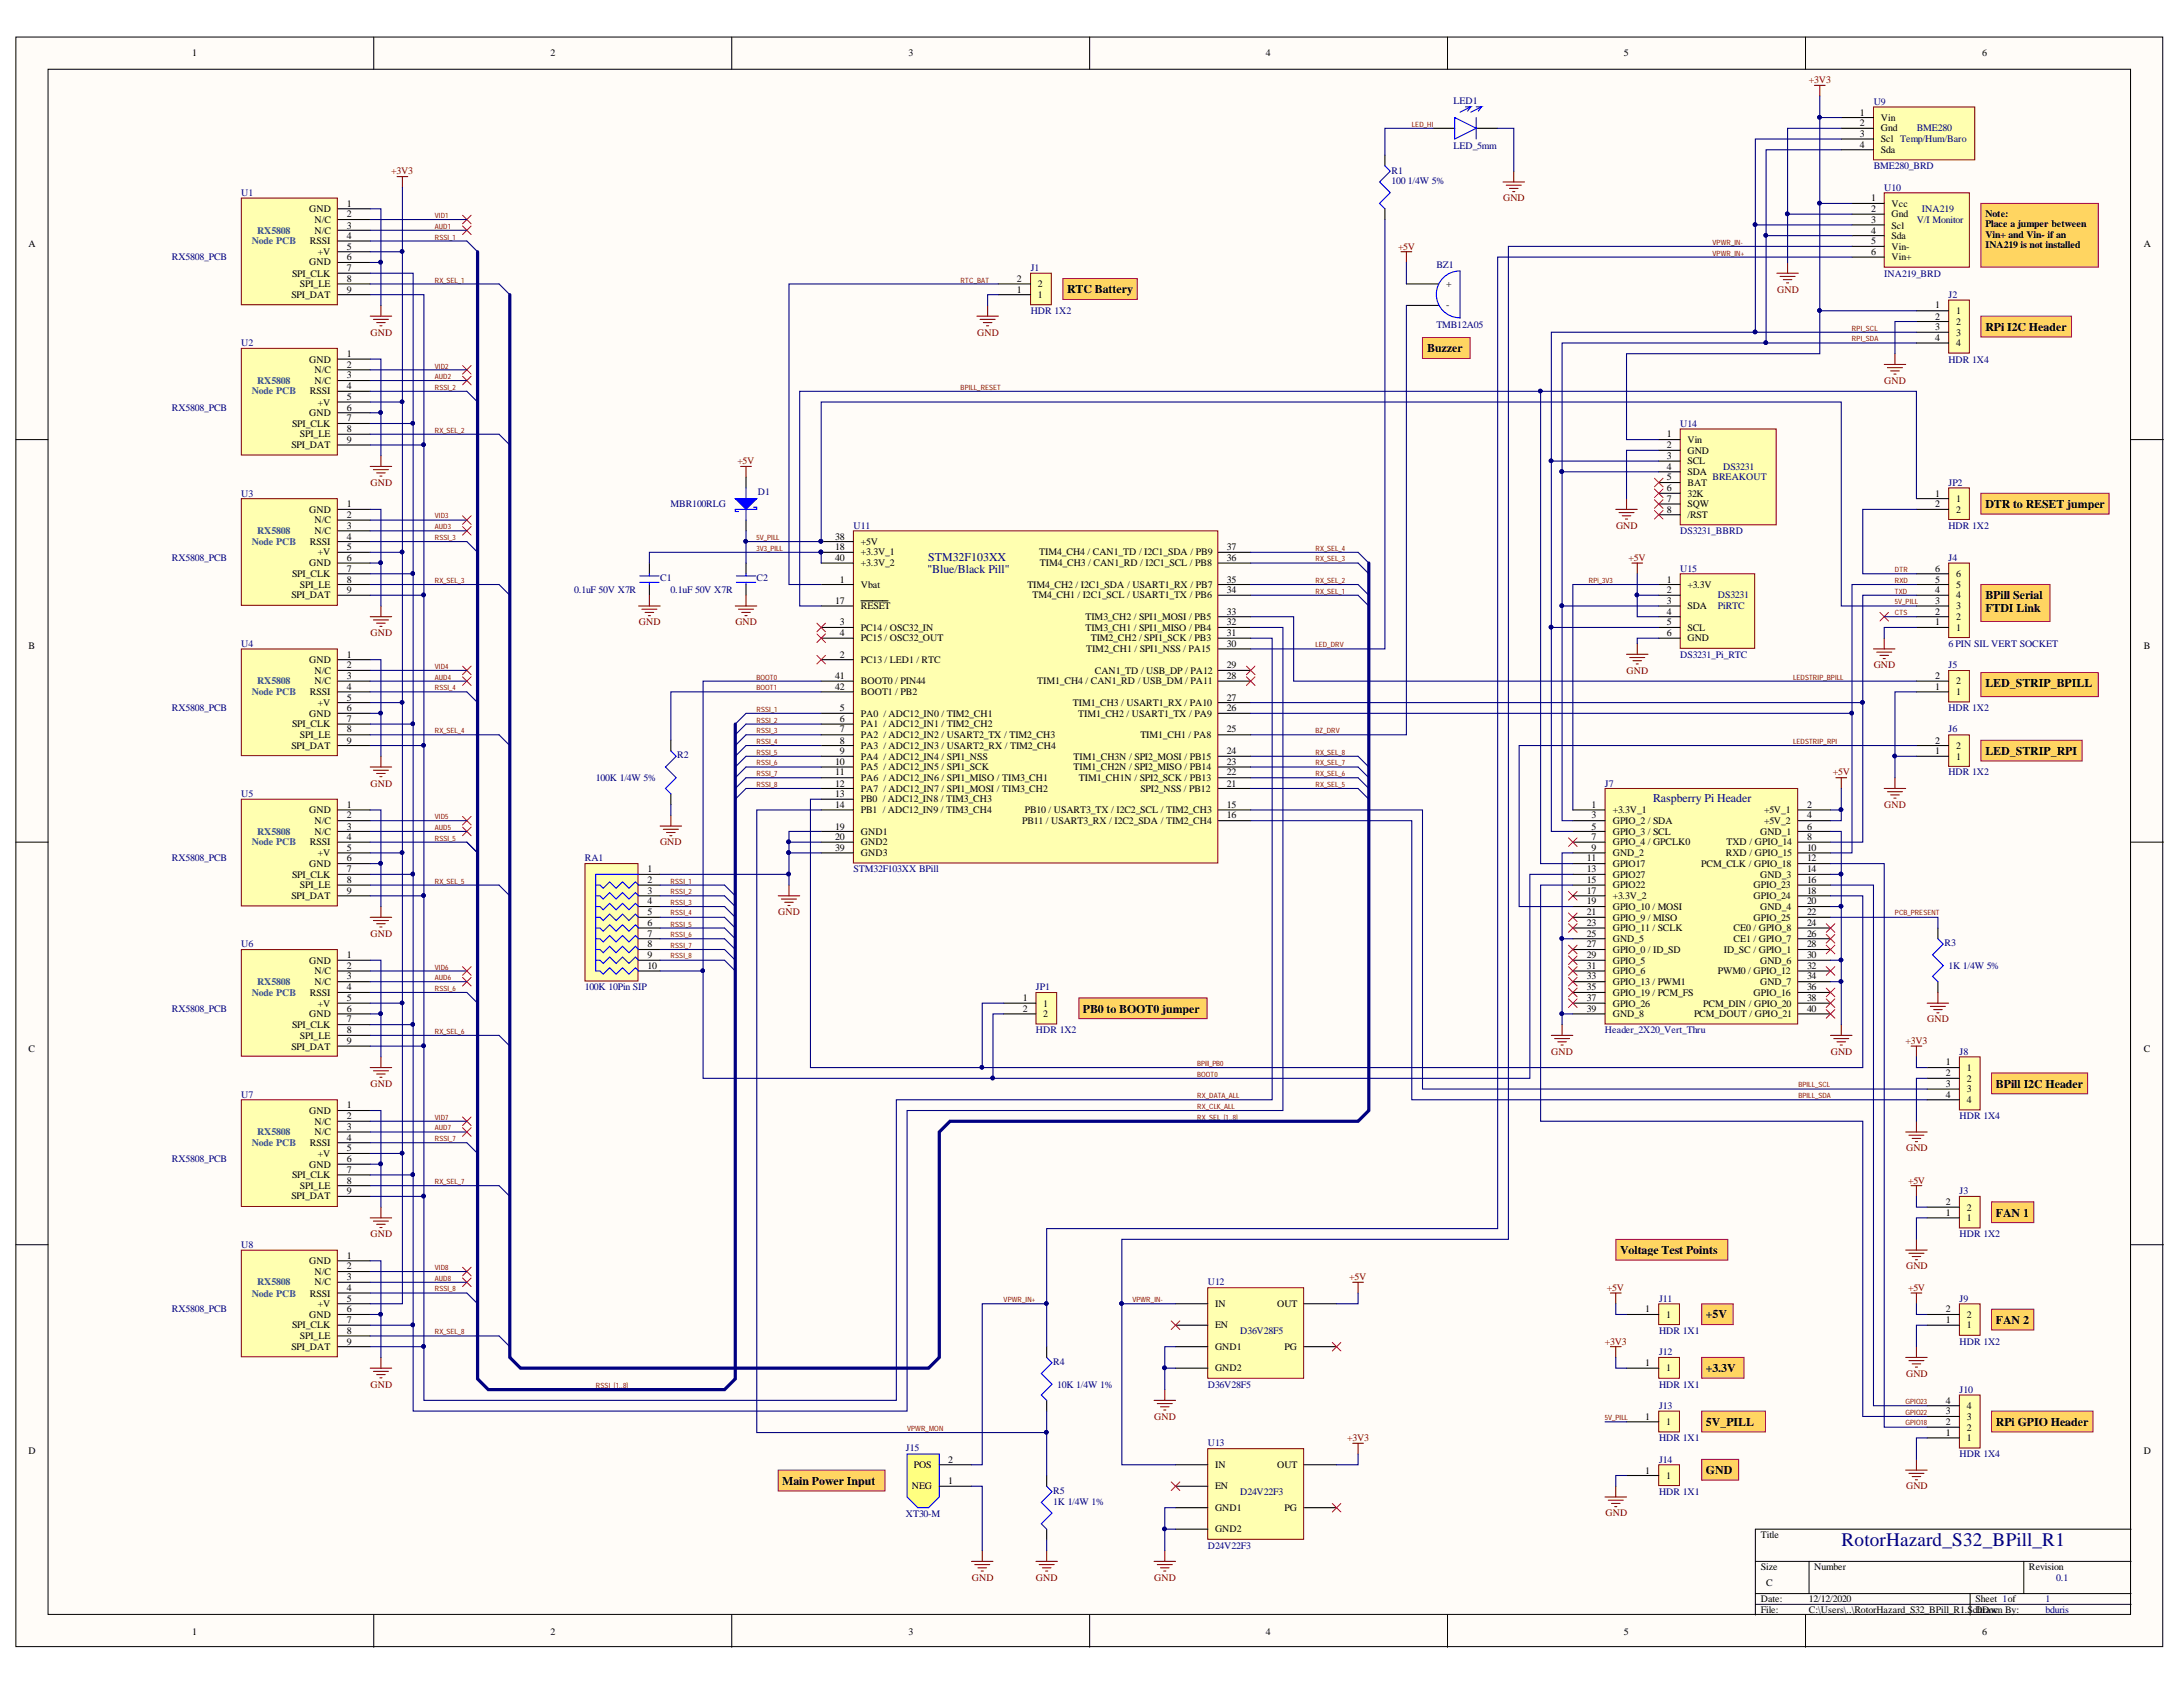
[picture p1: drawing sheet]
<svg xmlns="http://www.w3.org/2000/svg" width="279mm" height="216mm" viewBox="0 0 279 216" stroke-linecap="round" stroke-linejoin="round" font-family="sans-serif">
<defs><g id="words">
<text font-size="2.5" fill="#000080" x="235.7" y="197.9">RotorHazard_S32_BPill_R1</text>
<g font-size="1.5">
<text x="136.6" y="37.5">RTC Battery</text>
<text x="182.7" y="45.1">Buzzer</text>
<text x="254.1" y="42.3">RPi I2C Header</text>
<text x="254.1" y="65">DTR to RESET jumper</text>
<text x="254.1" y="76.7">BPill Serial</text>
<text x="254.1" y="78.4">FTDI Link</text>
<text x="254.1" y="87.9">LED_STRIP_BPILL</text>
<text x="254.1" y="96.6">LED_STRIP_RPI</text>
<text x="138.6" y="129.6">PB0 to BOOT0 jumper</text>
<text x="255.5" y="139.2">BPill I2C Header</text>
<text x="255.5" y="155.7">FAN 1</text>
<text x="207.3" y="160.5">Voltage Test Points</text>
<text x="218.3" y="168.7">+5V</text>
<text x="255.5" y="169.4">FAN 2</text>
<text x="218.3" y="175.6">+3.3V</text>
<text x="218.3" y="182.5">5V_PILL</text>
<text x="255.5" y="182.5">RPi GPIO Header</text>
<text x="100.1" y="190">Main Power Input</text>
<text x="218.3" y="188.7">GND</text>
</g>
<g font-size="1.5" fill="#000080">
<text x="118.8" y="71.8">STM32F103XX</text>
<text x="118.7" y="73.4">&quot;Blue/Black Pill&quot;</text>
<text x="211.6" y="102.6">Raspberry Pi Header</text>
</g>
<g font-size="1.3">
<text x="24.6" y="7.2">1</text>
<text x="70.4" y="7.2">2</text>
<text x="116.3" y="7.2">3</text>
<text x="162" y="7.2">4</text>
<text x="207.9" y="7.2">5</text>
<text x="253.7" y="7.2">6</text>
<text x="238" y="14.8">1</text>
<text x="238" y="16.1">2</text>
<text x="238" y="17.5">3</text>
<text x="240.7" y="15.5">Vin</text>
<text x="240.7" y="16.8">Gnd</text>
<text x="238" y="18.9">4</text>
<text x="240.7" y="18.2">Scl Temp/Hum/Baro</text>
<text x="240.7" y="19.6">Sda</text>
<text x="39.6" y="27.1">GND</text>
<text x="40.3" y="28.5">N/C</text>
<text x="40.3" y="29.9">N/C</text>
<text x="44.4" y="26.5">1</text>
<text x="44.4" y="27.8">2</text>
<text x="44.4" y="29.2">3</text>
<text x="239.5" y="25.8">1</text>
<text x="239.5" y="27.1">2</text>
<text x="239.5" y="28.5">3</text>
<text x="239.5" y="29.9">4</text>
<text x="242.1" y="26.5">Vcc</text>
<text x="242.1" y="27.8">Gnd</text>
<text x="242.1" y="29.2">Scl</text>
<text x="254.1" y="27.7">Note:</text>
<text x="254.1" y="29.1">Place a jumper between</text>
<text x="3.6" y="31.6">A</text>
<text x="37.4" y="35.4">SPI_CLK</text>
<text x="39.6" y="34">GND</text>
<text x="39.7" y="31.3">RSSI</text>
<text x="40.7" y="32.6">+V</text>
<text x="44.4" y="30.6">4</text>
<text x="44.4" y="31.9">5</text>
<text x="44.4" y="33.3">6</text>
<text x="44.4" y="34.7">7</text>
<text x="239.5" y="31.3">5</text>
<text x="239.5" y="32.6">6</text>
<text x="242.1" y="30.6">Sda</text>
<text x="242.1" y="31.9">Vin-</text>
<text x="242.1" y="33.3">Vin+</text>
<text x="254.1" y="30.4">Vin+ and Vin- if an</text>
<text x="254.1" y="31.8">INA219 is not installed</text>
<text x="274.4" y="31.6">A</text>
<text x="37.3" y="38.1">SPI_DAT</text>
<text x="38.4" y="36.8">SPI_LE</text>
<text x="44.4" y="36.1">8</text>
<text x="44.4" y="37.4">9</text>
<text x="130.1" y="37.4">1</text>
<text x="130.1" y="36.1">2</text>
<text x="132.8" y="38.1">1</text>
<text x="132.8" y="36.8">2</text>
<text x="185.1" y="36.8">+</text>
<text x="185.1" y="39.5">-</text>
<text x="247.7" y="39.5">1</text>
<text x="247.7" y="40.9">2</text>
<text x="250.4" y="40.2">1</text>
<text x="250.4" y="41.6">2</text>
<text x="39.6" y="46.4">GND</text>
<text x="40.3" y="47.8">N/C</text>
<text x="44.4" y="45.7">1</text>
<text x="44.4" y="47.1">2</text>
<text x="247.7" y="42.3">3</text>
<text x="247.7" y="43.6">4</text>
<text x="250.4" y="42.9">3</text>
<text x="250.4" y="44.3">4</text>
<text x="39.6" y="53.2">GND</text>
<text x="39.7" y="50.5">RSSI</text>
<text x="40.3" y="49.1">N/C</text>
<text x="40.7" y="51.9">+V</text>
<text x="44.4" y="48.4">3</text>
<text x="44.4" y="49.8">4</text>
<text x="44.4" y="51.2">5</text>
<text x="44.4" y="52.6">6</text>
<text x="44.4" y="53.9">7</text>
<text x="37.3" y="57.4">SPI_DAT</text>
<text x="37.4" y="54.6">SPI_CLK</text>
<text x="38.4" y="56">SPI_LE</text>
<text x="44.4" y="55.3">8</text>
<text x="44.4" y="56.7">9</text>
<text x="213.3" y="56">1</text>
<text x="213.3" y="57.4">2</text>
<text x="213.3" y="58.7">3</text>
<text x="216" y="56.7">Vin</text>
<text x="216" y="58.1">GND</text>
<text x="216" y="59.4">SCL</text>
<text x="39.6" y="65.6">GND</text>
<text x="44.4" y="64.9">1</text>
<text x="213.3" y="60.1">4</text>
<text x="213.3" y="61.4">5</text>
<text x="213.3" y="62.9">6</text>
<text x="213.3" y="64.2">7</text>
<text x="213.3" y="65.6">8</text>
<text x="216" y="60.8">SDA</text>
<text x="216" y="62.2">BAT</text>
<text x="216" y="63.6">32K</text>
<text x="216" y="64.9">SQW</text>
<text x="247.7" y="63.6">1</text>
<text x="247.7" y="64.9">2</text>
<text x="250.4" y="64.2">1</text>
<text x="250.4" y="65.6">2</text>
<text x="39.7" y="69.7">RSSI</text>
<text x="40.3" y="66.9">N/C</text>
<text x="40.3" y="68.4">N/C</text>
<text x="40.7" y="71.1">+V</text>
<text x="44.4" y="66.3">2</text>
<text x="44.4" y="67.7">3</text>
<text x="44.4" y="69.1">4</text>
<text x="44.4" y="70.4">5</text>
<text x="44.4" y="71.8">6</text>
<text x="106.9" y="70.4">18</text>
<text x="106.9" y="69.1">38</text>
<text x="106.9" y="71.8">40</text>
<text x="110.2" y="71.1">+3.3V_1</text>
<text x="110.2" y="69.7">+5V</text>
<text x="133" y="71.1">TIM4_CH4 / CAN1_TD / I2C1_SDA / PB9</text>
<text x="157" y="71.8">36</text>
<text x="157" y="70.4">37</text>
<text x="216" y="66.3">/RST</text>
<text x="37.3" y="76.6">SPI_DAT</text>
<text x="37.4" y="73.9">SPI_CLK</text>
<text x="38.4" y="75.2">SPI_LE</text>
<text x="39.6" y="72.4">GND</text>
<text x="44.4" y="73.2">7</text>
<text x="44.4" y="74.6">8</text>
<text x="44.4" y="75.9">9</text>
<text x="106.9" y="77.3">17</text>
<text x="107.5" y="74.6">1</text>
<text x="110.2" y="75.2">Vbat</text>
<text x="110.2" y="77.9">RESET</text>
<text x="110.2" y="72.4">+3.3V_2</text>
<text x="131.5" y="75.2">TIM4_CH2 / I2C1_SDA / USART1_RX / PB7</text>
<text x="132.2" y="76.6">TM4_CH1 / I2C1_SCL / USART1_TX / PB6</text>
<text x="133.1" y="72.4">TIM4_CH3 / CAN1_RD / I2C1_SCL / PB8</text>
<text x="157" y="75.9">34</text>
<text x="157" y="74.6">35</text>
<text x="213.3" y="74.6">1</text>
<text x="213.3" y="75.9">2</text>
<text x="213.3" y="77.3">3</text>
<text x="216" y="75.2">+3.3V</text>
<text x="216" y="77.9">SDA</text>
<text x="247.7" y="77.3">3</text>
<text x="247.7" y="75.9">4</text>
<text x="247.7" y="74.6">5</text>
<text x="247.7" y="73.2">6</text>
<text x="250.4" y="77.9">3</text>
<text x="250.4" y="76.6">4</text>
<text x="250.4" y="75.2">5</text>
<text x="250.4" y="73.9">6</text>
<text x="3.6" y="83.1">B</text>
<text x="107.5" y="80">3</text>
<text x="107.5" y="81.4">4</text>
<text x="110.2" y="80.7">PC14 / OSC32_IN</text>
<text x="110.2" y="82.1">PC15 / OSC32_OUT</text>
<text x="138.9" y="80.7">TIM3_CH1 / SPI1_MISO / PB4</text>
<text x="138.9" y="79.4">TIM3_CH2 / SPI1_MOSI / PB5</text>
<text x="139" y="83.4">TIM2_CH1 / SPI1_NSS / PA15</text>
<text x="139.6" y="82.1">TIM2_CH2 / SPI1_SCK / PB3</text>
<text x="157" y="82.8">30</text>
<text x="157" y="81.4">31</text>
<text x="157" y="80">32</text>
<text x="157" y="78.7">33</text>
<text x="213.3" y="78.7">4</text>
<text x="213.3" y="80">5</text>
<text x="213.3" y="81.4">6</text>
<text x="216" y="80.7">SCL</text>
<text x="216" y="82.1">GND</text>
<text x="247.7" y="80">1</text>
<text x="247.7" y="78.7">2</text>
<text x="250.4" y="80.7">1</text>
<text x="250.4" y="79.4">2</text>
<text x="274.4" y="83.1">B</text>
<text x="39.6" y="84.9">GND</text>
<text x="39.7" y="88.9">RSSI</text>
<text x="40.3" y="86.2">N/C</text>
<text x="40.3" y="87.6">N/C</text>
<text x="44.4" y="84.2">1</text>
<text x="44.4" y="85.5">2</text>
<text x="44.4" y="86.9">3</text>
<text x="44.4" y="88.2">4</text>
<text x="44.4" y="89.7">5</text>
<text x="106.9" y="86.9">41</text>
<text x="106.9" y="88.2">42</text>
<text x="107.5" y="84.2">2</text>
<text x="110.2" y="84.9">PC13 / LED1 / RTC</text>
<text x="110.2" y="87.6">BOOT0 / PIN44</text>
<text x="110.2" y="88.9">BOOT1 / PB2</text>
<text x="132.8" y="87.6">TIM1_CH4 / CAN1_RD / USB_DM / PA11</text>
<text x="140.1" y="86.2">CAN1_TD / USB_DP / PA12</text>
<text x="157" y="89.7">27</text>
<text x="157" y="86.9">28</text>
<text x="157" y="85.5">29</text>
<text x="247.7" y="88.2">1</text>
<text x="247.7" y="86.9">2</text>
<text x="250.4" y="88.9">1</text>
<text x="250.4" y="87.6">2</text>
<text x="37.3" y="95.9">SPI_DAT</text>
<text x="37.4" y="93.1">SPI_CLK</text>
<text x="38.4" y="94.4">SPI_LE</text>
<text x="39.6" y="91.7">GND</text>
<text x="40.7" y="90.4">+V</text>
<text x="44.4" y="91">6</text>
<text x="44.4" y="92.4">7</text>
<text x="44.4" y="93.7">8</text>
<text x="44.4" y="95.2">9</text>
<text x="107.5" y="91">5</text>
<text x="107.5" y="92.4">6</text>
<text x="107.5" y="93.7">7</text>
<text x="107.5" y="95.2">8</text>
<text x="110.2" y="91.7">PA0 / ADC12_IN0 / TIM2_CH1</text>
<text x="110.2" y="93.1">PA1 / ADC12_IN1 / TIM2_CH2</text>
<text x="110.2" y="94.4">PA2 / ADC12_IN2 / USART2_TX / TIM2_CH3</text>
<text x="110.2" y="95.9">PA3 / ADC12_IN3 / USART2_RX / TIM2_CH4</text>
<text x="137.3" y="90.4">TIM1_CH3 / USART1_RX / PA10</text>
<text x="138" y="91.7">TIM1_CH2 / USART1_TX / PA9</text>
<text x="146" y="94.4">TIM1_CH1 / PA8</text>
<text x="157" y="93.7">25</text>
<text x="157" y="91">26</text>
<text x="247.7" y="95.2">2</text>
<text x="250.4" y="95.9">2</text>
<text x="106.9" y="97.9">10</text>
<text x="106.9" y="99.2">11</text>
<text x="106.9" y="100.7">12</text>
<text x="107.5" y="96.5">9</text>
<text x="110.2" y="97.2">PA4 / ADC12_IN4 / SPI1_NSS</text>
<text x="110.2" y="98.6">PA5 / ADC12_IN5 / SPI1_SCK</text>
<text x="110.2" y="100">PA6 / ADC12_IN6 / SPI1_MISO / TIM3_CH1</text>
<text x="110.2" y="101.3">PA7 / ADC12_IN7 / SPI1_MOSI / TIM3_CH2</text>
<text x="137.4" y="98.6">TIM1_CH2N / SPI2_MISO / PB14</text>
<text x="137.4" y="97.2">TIM1_CH3N / SPI2_MOSI / PB15</text>
<text x="138.1" y="100">TIM1_CH1N / SPI2_SCK / PB13</text>
<text x="146" y="101.3">SPI2_NSS / PB12</text>
<text x="157" y="100.7">21</text>
<text x="157" y="99.2">22</text>
<text x="157" y="97.9">23</text>
<text x="157" y="96.5">24</text>
<text x="247.7" y="96.5">1</text>
<text x="250.4" y="97.2">1</text>
<text x="39.6" y="104.1">GND</text>
<text x="40.3" y="105.5">N/C</text>
<text x="40.3" y="106.8">N/C</text>
<text x="44.4" y="103.4">1</text>
<text x="44.4" y="104.7">2</text>
<text x="44.4" y="106.2">3</text>
<text x="44.4" y="107.5">4</text>
<text x="106.9" y="102">13</text>
<text x="106.9" y="103.4">14</text>
<text x="106.9" y="106.2">19</text>
<text x="106.9" y="107.5">20</text>
<text x="110.2" y="102.7">PB0 / ADC12_IN8 / TIM3_CH3</text>
<text x="110.2" y="104.1">PB1 / ADC12_IN9 / TIM3_CH4</text>
<text x="110.2" y="106.8">GND1</text>
<text x="130.8" y="105.5">PB11 / USART3_RX / I2C2_SDA / TIM2_CH4</text>
<text x="131.2" y="104.1">PB10 / USART3_TX / I2C2_SCL / TIM2_CH3</text>
<text x="157" y="103.4">15</text>
<text x="157" y="104.7">16</text>
<text x="203.7" y="103.4">1</text>
<text x="203.7" y="104.7">3</text>
<text x="203.7" y="106.2">5</text>
<text x="203.7" y="107.5">7</text>
<text x="206.4" y="104.1">+3.3V_1</text>
<text x="206.4" y="105.5">GPIO_2 / SDA</text>
<text x="206.4" y="106.8">GPIO_3 / SCL</text>
<text x="225.3" y="106.8">GND_1</text>
<text x="225.8" y="104.1">+5V_1</text>
<text x="225.8" y="105.5">+5V_2</text>
<text x="231.3" y="103.4">2</text>
<text x="231.3" y="104.7">4</text>
<text x="231.3" y="106.2">6</text>
<text x="231.3" y="107.5">8</text>
<text x="37.4" y="112.3">SPI_CLK</text>
<text x="38.4" y="113.7">SPI_LE</text>
<text x="39.6" y="111">GND</text>
<text x="39.7" y="108.2">RSSI</text>
<text x="40.7" y="109.5">+V</text>
<text x="44.4" y="108.9">5</text>
<text x="44.4" y="110.2">6</text>
<text x="44.4" y="111.7">7</text>
<text x="44.4" y="113">8</text>
<text x="82.9" y="111.7">1</text>
<text x="82.9" y="113">2</text>
<text x="106.9" y="108.9">39</text>
<text x="110.2" y="108.2">GND2</text>
<text x="110.2" y="109.5">GND3</text>
<text x="203.1" y="110.2">11</text>
<text x="203.1" y="111.7">13</text>
<text x="203.1" y="113">15</text>
<text x="203.7" y="108.9">9</text>
<text x="206.4" y="108.2">GPIO_4 / GPCLK0</text>
<text x="206.4" y="109.5">GND_2</text>
<text x="206.4" y="111">GPIO17</text>
<text x="206.4" y="112.3">GPIO27</text>
<text x="206.4" y="113.7">GPIO22</text>
<text x="217.7" y="111">PCM_CLK / GPIO_18</text>
<text x="220.9" y="109.5">RXD / GPIO_15</text>
<text x="221" y="108.2">TXD / GPIO_14</text>
<text x="224.4" y="113.7">GPIO_23</text>
<text x="225.3" y="112.3">GND_3</text>
<text x="231.3" y="108.9">10</text>
<text x="231.3" y="110.2">12</text>
<text x="231.3" y="111.7">14</text>
<text x="231.3" y="113">16</text>
<text x="37.3" y="115">SPI_DAT</text>
<text x="44.4" y="114.4">9</text>
<text x="82.9" y="114.4">3</text>
<text x="82.9" y="115.7">4</text>
<text x="82.9" y="117.2">5</text>
<text x="82.9" y="118.5">6</text>
<text x="82.9" y="119.9">7</text>
<text x="203.1" y="114.4">17</text>
<text x="203.1" y="115.7">19</text>
<text x="203.1" y="117.2">21</text>
<text x="203.1" y="118.5">23</text>
<text x="203.1" y="119.9">25</text>
<text x="206.4" y="115">+3.3V_2</text>
<text x="206.4" y="116.5">GPIO_10 / MOSI</text>
<text x="206.4" y="117.8">GPIO_9 / MISO</text>
<text x="206.4" y="119.2">GPIO_11 / SCLK</text>
<text x="221.9" y="119.2">CE0 / GPIO_8</text>
<text x="224.4" y="115">GPIO_24</text>
<text x="224.4" y="117.8">GPIO_25</text>
<text x="225.3" y="116.5">GND_4</text>
<text x="231.3" y="114.4">18</text>
<text x="231.3" y="115.7">20</text>
<text x="231.3" y="117.2">22</text>
<text x="231.3" y="118.5">24</text>
<text x="231.3" y="119.9">26</text>
<text x="39.6" y="123.3">GND</text>
<text x="40.3" y="124.7">N/C</text>
<text x="44.4" y="122.6">1</text>
<text x="44.4" y="124">2</text>
<text x="44.4" y="125.4">3</text>
<text x="82.9" y="121.2">8</text>
<text x="82.9" y="122.6">9</text>
<text x="82.9" y="124">10</text>
<text x="203.1" y="121.2">27</text>
<text x="203.1" y="122.6">29</text>
<text x="203.1" y="124">31</text>
<text x="203.1" y="125.4">33</text>
<text x="206.4" y="120.5">GND_5</text>
<text x="206.4" y="122">GPIO_0 / ID_SD</text>
<text x="206.4" y="123.3">GPIO_5</text>
<text x="206.4" y="124.7">GPIO_6</text>
<text x="219.9" y="124.7">PWM0 / GPIO_12</text>
<text x="220.6" y="122">ID_SC / GPIO_1</text>
<text x="221.9" y="120.5">CE1 / GPIO_7</text>
<text x="225.3" y="123.3">GND_6</text>
<text x="231.3" y="121.2">28</text>
<text x="231.3" y="122.6">30</text>
<text x="231.3" y="124">32</text>
<text x="231.3" y="125.4">34</text>
<text x="37.4" y="131.5">SPI_CLK</text>
<text x="39.6" y="130.2">GND</text>
<text x="39.7" y="127.5">RSSI</text>
<text x="40.3" y="126">N/C</text>
<text x="40.7" y="128.8">+V</text>
<text x="44.4" y="126.7">4</text>
<text x="44.4" y="128.1">5</text>
<text x="44.4" y="129.5">6</text>
<text x="44.4" y="130.8">7</text>
<text x="130.9" y="128.1">1</text>
<text x="130.9" y="129.5">2</text>
<text x="133.5" y="128.8">1</text>
<text x="133.5" y="130.2">2</text>
<text x="203.1" y="126.7">35</text>
<text x="203.1" y="128.1">37</text>
<text x="203.1" y="129.5">39</text>
<text x="206.4" y="126">GPIO_13 / PWM1</text>
<text x="206.4" y="127.5">GPIO_19 / PCM_FS</text>
<text x="206.4" y="128.8">GPIO_26</text>
<text x="206.4" y="130.2">GND_8</text>
<text x="216.8" y="130.2">PCM_DOUT / GPIO_21</text>
<text x="218" y="128.8">PCM_DIN / GPIO_20</text>
<text x="224.4" y="127.5">GPIO_16</text>
<text x="225.3" y="126">GND_7</text>
<text x="231.3" y="126.7">36</text>
<text x="231.3" y="128.1">38</text>
<text x="231.3" y="129.5">40</text>
<text x="3.6" y="134.7">C</text>
<text x="37.3" y="134.3">SPI_DAT</text>
<text x="38.4" y="133">SPI_LE</text>
<text x="44.4" y="132.2">8</text>
<text x="44.4" y="133.6">9</text>
<text x="249" y="136.3">1</text>
<text x="249" y="137.7">2</text>
<text x="251.7" y="137">1</text>
<text x="274.4" y="134.7">C</text>
<text x="39.6" y="142.5">GND</text>
<text x="40.3" y="144">N/C</text>
<text x="44.4" y="141.8">1</text>
<text x="44.4" y="143.2">2</text>
<text x="249" y="139.1">3</text>
<text x="249" y="140.5">4</text>
<text x="251.7" y="138.5">2</text>
<text x="251.7" y="139.8">3</text>
<text x="251.7" y="141.2">4</text>
<text x="39.6" y="149.4">GND</text>
<text x="39.7" y="146.7">RSSI</text>
<text x="40.3" y="145.3">N/C</text>
<text x="40.7" y="148">+V</text>
<text x="44.4" y="144.6">3</text>
<text x="44.4" y="146">4</text>
<text x="44.4" y="147.3">5</text>
<text x="44.4" y="148.7">6</text>
<text x="37.3" y="153.5">SPI_DAT</text>
<text x="37.4" y="150.8">SPI_CLK</text>
<text x="38.4" y="152.2">SPI_LE</text>
<text x="44.4" y="150.1">7</text>
<text x="44.4" y="151.5">8</text>
<text x="44.4" y="152.8">9</text>
<text x="249" y="155.6">1</text>
<text x="249" y="154.2">2</text>
<text x="251.7" y="154.9">2</text>
<text x="39.6" y="161.8">GND</text>
<text x="44.4" y="161.1">1</text>
<text x="251.7" y="156.3">1</text>
<text x="39.7" y="165.9">RSSI</text>
<text x="40.3" y="163.1">N/C</text>
<text x="40.3" y="164.5">N/C</text>
<text x="40.7" y="167.3">+V</text>
<text x="44.4" y="162.5">2</text>
<text x="44.4" y="163.8">3</text>
<text x="44.4" y="165.2">4</text>
<text x="44.4" y="166.6">5</text>
<text x="44.4" y="168">6</text>
<text x="155.5" y="167.3">IN</text>
<text x="163.5" y="167.3">OUT</text>
<text x="210.6" y="168">1</text>
<text x="249" y="168">2</text>
<text x="37.3" y="172.8">SPI_DAT</text>
<text x="37.4" y="170">SPI_CLK</text>
<text x="38.4" y="171.4">SPI_LE</text>
<text x="39.6" y="168.6">GND</text>
<text x="44.4" y="169.3">7</text>
<text x="44.4" y="170.7">8</text>
<text x="44.4" y="172.1">9</text>
<text x="155.5" y="170">EN</text>
<text x="155.5" y="172.8">GND1</text>
<text x="164.4" y="172.8">PG</text>
<text x="213.3" y="168.6">1</text>
<text x="249" y="169.3">1</text>
<text x="251.7" y="170">1</text>
<text x="251.7" y="168.6">2</text>
<text x="155.5" y="175.5">GND2</text>
<text x="210.6" y="174.8">1</text>
<text x="213.3" y="175.5">1</text>
<text x="249" y="179.6">4</text>
<text x="210.6" y="181.7">1</text>
<text x="213.3" y="182.4">1</text>
<text x="249" y="183.8">1</text>
<text x="249" y="182.4">2</text>
<text x="249" y="181">3</text>
<text x="251.7" y="184.4">1</text>
<text x="251.7" y="183.1">2</text>
<text x="251.7" y="181.7">3</text>
<text x="251.7" y="180.3">4</text>
<text x="3.6" y="186.1">D</text>
<text x="116.7" y="190.6">NEG</text>
<text x="116.9" y="187.9">POS</text>
<text x="121.3" y="187.2">2</text>
<text x="121.3" y="189.9">1</text>
<text x="155.5" y="187.9">IN</text>
<text x="155.5" y="190.6">EN</text>
<text x="163.5" y="187.9">OUT</text>
<text x="210.6" y="188.6">1</text>
<text x="213.3" y="189.3">1</text>
<text x="274.4" y="186.1">D</text>
<text x="155.5" y="193.4">GND1</text>
<text x="155.5" y="196.1">GND2</text>
<text x="164.4" y="193.4">PG</text>
<text x="225.4" y="196.8">Title</text>
<text x="225.4" y="200.9">Size</text>
<text x="226" y="203">C</text>
<text x="232.2" y="200.9">Number</text>
<text x="259.7" y="200.9">Revision</text>
<text x="24.6" y="209.2">1</text>
<text x="70.4" y="209.2">2</text>
<text x="116.3" y="209.2">3</text>
<text x="162" y="209.2">4</text>
<text x="207.9" y="209.2">5</text>
<text x="225.4" y="205.1">Date:</text>
<text x="225.4" y="206.4">File:</text>
<text x="231.5" y="205.1">12/12/2020</text>
<text x="231.5" y="206.4">C:\Users\..\RotorHazard_S32_BPill_R1.S</text>
<text x="252.5" y="206.4">cDrawn By:</text>
<text x="252.8" y="205.1">Sheet 1of</text>
<text x="253.1" y="206.4">hDoc</text>
<text x="253.7" y="209.2">6</text>
</g>
<g font-size="1.3" fill="#800000">
<text x="231.5" y="10.6">+3V3</text>
<text x="50.1" y="22.3">+3V3</text>
<text x="192.4" y="25.8">GND</text>
<text x="178.9" y="31.9">+5V</text>
<text x="227.5" y="37.4">GND</text>
<text x="47.4" y="42.9">GND</text>
<text x="125.1" y="42.9">GND</text>
<text x="241.2" y="49.1">GND</text>
<text x="94.4" y="59.4">+5V</text>
<text x="47.4" y="62.2">GND</text>
<text x="206.8" y="67.7">GND</text>
<text x="208.4" y="71.8">+5V</text>
<text x="47.4" y="81.4">GND</text>
<text x="81.8" y="80">GND</text>
<text x="94.1" y="80">GND</text>
<text x="208.2" y="86.2">GND</text>
<text x="239.8" y="85.5">GND</text>
<text x="47.4" y="100.7">GND</text>
<text x="234.6" y="99.2">+5V</text>
<text x="241.2" y="103.4">GND</text>
<text x="84.5" y="108.2">GND</text>
<text x="47.4" y="119.9">GND</text>
<text x="99.6" y="117.2">GND</text>
<text x="246.7" y="130.8">GND</text>
<text x="198.6" y="135">GND</text>
<text x="234.3" y="135">GND</text>
<text x="243.9" y="133.6">+3V3</text>
<text x="47.4" y="139.1">GND</text>
<text x="244" y="147.3">GND</text>
<text x="244.2" y="151.5">+5V</text>
<text x="47.4" y="158.3">GND</text>
<text x="172.7" y="163.8">+5V</text>
<text x="205.7" y="165.2">+5V</text>
<text x="244" y="162.5">GND</text>
<text x="244.2" y="165.2">+5V</text>
<text x="205.4" y="172.1">+3V3</text>
<text x="47.4" y="177.6">GND</text>
<text x="244" y="176.2">GND</text>
<text x="147.7" y="181.7">GND</text>
<text x="172.4" y="184.4">+3V3</text>
<text x="244" y="190.6">GND</text>
<text x="205.5" y="194.1">GND</text>
<text x="124.4" y="202.3">GND</text>
<text x="132.6" y="202.3">GND</text>
<text x="147.7" y="202.3">GND</text>
</g>
<g font-size="1.3" fill="#000080">
<text x="186" y="13.3">LED1</text>
<text x="239.8" y="13.4">U9</text>
<text x="245.3" y="16.8">BME280</text>
<text x="178.1" y="22.2">R1</text>
<text x="178.1" y="23.6">100</text>
<text x="180.2" y="23.6">1/4W 5%</text>
<text x="186" y="19">LED_5mm</text>
<text x="239.8" y="21.6">BME280_BRD</text>
<text x="30.9" y="25.1">U1</text>
<text x="241.2" y="24.4">U10</text>
<text x="245.3" y="28.5">V/I Monitor</text>
<text x="246" y="27.1">INA219</text>
<text x="22" y="33.3">RX5808_PCB</text>
<text x="131.9" y="34.7">J1</text>
<text x="183.8" y="34.3">BZ1</text>
<text x="241.2" y="35.4">INA219_BRD</text>
<text x="131.9" y="40.2">HDR 1X2</text>
<text x="249.4" y="38.1">J2</text>
<text x="30.9" y="44.3">U2</text>
<text x="183.8" y="42">TMB12A05</text>
<text x="249.4" y="46.4">HDR 1X4</text>
<text x="22" y="52.6">RX5808_PCB</text>
<text x="215" y="54.6">U14</text>
<text x="30.9" y="63.6">U3</text>
<text x="85.8" y="64.9">MBR100RLG</text>
<text x="97" y="63.4">D1</text>
<text x="219.2" y="61.4">BREAKOUT</text>
<text x="220.5" y="60.1">DS3231</text>
<text x="249.4" y="62.2">JP2</text>
<text x="22" y="71.8">RX5808_PCB</text>
<text x="109.3" y="67.7">U11</text>
<text x="215" y="68.4">DS3231_BBRD</text>
<text x="249.4" y="67.7">HDR 1X2</text>
<text x="249.4" y="71.8">J4</text>
<text x="73.5" y="75.9">0.1uF 50V X7R</text>
<text x="84.5" y="74.4">C1</text>
<text x="85.8" y="75.9">0.1uF 50V X7R</text>
<text x="96.8" y="74.4">C2</text>
<text x="215" y="73.2">U15</text>
<text x="219.9" y="76.6">DS3231</text>
<text x="219.9" y="77.9">PiRTC</text>
<text x="30.9" y="82.8">U4</text>
<text x="249.4" y="82.8">6 PIN SIL VERT SOCKET</text>
<text x="215" y="84.2">DS3231_Pi_RTC</text>
<text x="249.4" y="85.5">J5</text>
<text x="22" y="91">RX5808_PCB</text>
<text x="249.4" y="93.7">J6</text>
<text x="249.4" y="91">HDR 1X2</text>
<text x="76.3" y="100">100K 1/4W 5%</text>
<text x="86.7" y="97">R2</text>
<text x="205.4" y="100.7">J7</text>
<text x="249.4" y="99.2">HDR 1X2</text>
<text x="30.9" y="102">U5</text>
<text x="22" y="110.2">RX5808_PCB</text>
<text x="74.8" y="110.2">RA1</text>
<text x="109.3" y="111.7">STM32F103XX BPill</text>
<text x="30.9" y="121.2">U6</text>
<text x="248.9" y="121.1">R3</text>
<text x="249.4" y="124">1K 1/4W 5%</text>
<text x="22" y="129.5">RX5808_PCB</text>
<text x="74.8" y="126.7">100K 10Pin SIP</text>
<text x="132.6" y="126.7">JP1</text>
<text x="132.6" y="132.2">HDR 1X2</text>
<text x="205.4" y="132.2">Header_2X20_Vert_Thru</text>
<text x="250.8" y="135">J8</text>
<text x="30.9" y="140.5">U7</text>
<text x="250.8" y="143.2">HDR 1X4</text>
<text x="22" y="148.7">RX5808_PCB</text>
<text x="250.8" y="152.8">J3</text>
<text x="30.9" y="159.7">U8</text>
<text x="250.8" y="158.3">HDR 1X2</text>
<text x="22" y="168">RX5808_PCB</text>
<text x="154.6" y="164.5">U12</text>
<text x="212.3" y="166.6">J11</text>
<text x="250.8" y="166.6">J9</text>
<text x="158.7" y="170.7">D36V28F5</text>
<text x="212.3" y="170.7">HDR 1X1</text>
<text x="212.3" y="173.5">J12</text>
<text x="250.8" y="172.1">HDR 1X2</text>
<text x="134.8" y="174.7">R4</text>
<text x="135.3" y="177.6">10K 1/4W 1%</text>
<text x="154.6" y="177.6">D36V28F5</text>
<text x="212.3" y="177.6">HDR 1X1</text>
<text x="250.8" y="178.3">J10</text>
<text x="115.9" y="185.7">J15</text>
<text x="154.6" y="185.1">U13</text>
<text x="212.3" y="180.3">J13</text>
<text x="212.3" y="184.4">HDR 1X1</text>
<text x="134.8" y="191.2">R5</text>
<text x="158.7" y="191.3">D24V22F3</text>
<text x="212.3" y="187.2">J14</text>
<text x="212.3" y="191.3">HDR 1X1</text>
<text x="250.8" y="186.5">HDR 1X4</text>
<text x="115.9" y="194.2">XT30-M</text>
<text x="134.8" y="192.6">1K 1/4W 1%</text>
<text x="154.6" y="198.2">D24V22F3</text>
<text x="263.2" y="202.3">0.1</text>
<text x="261.8" y="205.1">1</text>
<text x="261.8" y="206.4">bduris</text>
</g>
<g font-size="1.3" fill="#0075ad">
<text x="32.9" y="29.9">RX5808</text>
<text x="32.2" y="31.3">Node PCB</text>
<text x="32.2" y="50.5">Node PCB</text>
<text x="32.9" y="49.1">RX5808</text>
<text x="32.2" y="69.7">Node PCB</text>
<text x="32.9" y="68.4">RX5808</text>
<text x="32.2" y="88.9">Node PCB</text>
<text x="32.9" y="87.6">RX5808</text>
<text x="32.9" y="106.8">RX5808</text>
<text x="32.2" y="108.2">Node PCB</text>
<text x="32.2" y="127.5">Node PCB</text>
<text x="32.9" y="126">RX5808</text>
<text x="32.2" y="146.7">Node PCB</text>
<text x="32.9" y="145.3">RX5808</text>
<text x="32.2" y="165.9">Node PCB</text>
<text x="32.9" y="164.5">RX5808</text>
</g>
<g font-size=".9" fill="#800000">
<text x="180.7" y="16.2">LED_HI</text>
<text x="55.6" y="27.9">VID1</text>
<text x="55.6" y="29.2">AUD1</text>
<text x="55.6" y="30.7">RSSI_1</text>
<text x="219.2" y="32.7">VPWR_IN+</text>
<text x="219.2" y="31.4">VPWR_IN-</text>
<text x="55.6" y="36.2">RX_SEL_1</text>
<text x="123" y="36.2">RTC_BAT</text>
<text x="55.6" y="47.2">VID2</text>
<text x="237" y="43.7">RPI_SDA</text>
<text x="237" y="42.3">RPI_SCL</text>
<text x="55.6" y="49.9">RSSI_2</text>
<text x="55.6" y="48.5">AUD2</text>
<text x="123" y="49.9">BPILL_RESET</text>
<text x="55.6" y="55.4">RX_SEL_2</text>
<text x="55.6" y="69.1">RSSI_3</text>
<text x="55.6" y="66.4">VID3</text>
<text x="55.6" y="67.7">AUD3</text>
<text x="96.8" y="69.1">5V_PILL</text>
<text x="96.8" y="70.5">3V3_PILL</text>
<text x="168.4" y="71.8">RX_SEL_3</text>
<text x="168.4" y="70.5">RX_SEL_4</text>
<text x="55.6" y="74.6">RX_SEL_3</text>
<text x="168.4" y="76">RX_SEL_1</text>
<text x="168.4" y="74.6">RX_SEL_2</text>
<text x="203.4" y="74.6">RPi_3V3</text>
<text x="242.5" y="77.3">5V_PILL</text>
<text x="242.5" y="73.2">DTR</text>
<text x="242.5" y="76">TXD</text>
<text x="242.5" y="74.6">RXD</text>
<text x="168.4" y="82.8">LED_DRV</text>
<text x="242.5" y="78.7">CTS</text>
<text x="55.6" y="88.3">RSSI_4</text>
<text x="55.6" y="85.6">VID4</text>
<text x="55.6" y="87">AUD4</text>
<text x="96.8" y="87">BOOT0</text>
<text x="96.8" y="88.3">BOOT1</text>
<text x="229.5" y="87">LEDSTRIP_BPILL</text>
<text x="55.6" y="93.8">RX_SEL_4</text>
<text x="96.8" y="91.1">RSSI_1</text>
<text x="96.8" y="92.5">RSSI_2</text>
<text x="96.8" y="93.8">RSSI_3</text>
<text x="96.8" y="95.2">RSSI_4</text>
<text x="168.4" y="93.8">BZ_DRV</text>
<text x="229.5" y="95.2">LEDSTRIP_RPI</text>
<text x="96.8" y="96.6">RSSI_5</text>
<text x="96.8" y="98">RSSI_6</text>
<text x="96.8" y="99.3">RSSI_7</text>
<text x="96.8" y="100.7">RSSI_8</text>
<text x="168.4" y="100.7">RX_SEL_5</text>
<text x="168.4" y="99.3">RX_SEL_6</text>
<text x="168.4" y="98">RX_SEL_7</text>
<text x="168.4" y="96.6">RX_SEL_8</text>
<text x="55.6" y="107.6">RSSI_5</text>
<text x="55.6" y="104.8">VID5</text>
<text x="55.6" y="106.2">AUD5</text>
<text x="55.6" y="113.1">RX_SEL_5</text>
<text x="85.8" y="113.1">RSSI_1</text>
<text x="85.8" y="114.4">RSSI_2</text>
<text x="85.8" y="115.8">RSSI_3</text>
<text x="85.8" y="117.2">RSSI_4</text>
<text x="85.8" y="118.6">RSSI_5</text>
<text x="85.8" y="119.9">RSSI_6</text>
<text x="242.5" y="117.2">PCB_PRESENT</text>
<text x="55.6" y="124.1">VID6</text>
<text x="55.6" y="125.4">AUD6</text>
<text x="85.8" y="121.3">RSSI_7</text>
<text x="85.8" y="122.6">RSSI_8</text>
<text x="55.6" y="126.8">RSSI_6</text>
<text x="55.6" y="132.3">RX_SEL_6</text>
<text x="153.2" y="137.8">BOOT0</text>
<text x="153.2" y="136.4">BPill_PB0</text>
<text x="55.6" y="143.3">VID7</text>
<text x="153.2" y="141.9">RX_CLK_ALL</text>
<text x="153.2" y="140.6">RX_DATA_ALL</text>
<text x="153.2" y="143.3">RX_SEL_[1..8]</text>
<text x="230.2" y="139.1">BPILL_SCL</text>
<text x="230.2" y="140.6">BPILL_SDA</text>
<text x="55.6" y="146.1">RSSI_7</text>
<text x="55.6" y="144.6">AUD7</text>
<text x="55.6" y="151.6">RX_SEL_7</text>
<text x="55.6" y="165.3">RSSI_8</text>
<text x="55.6" y="162.5">VID8</text>
<text x="55.6" y="163.9">AUD8</text>
<text x="128.4" y="166.7">VPWR_IN+</text>
<text x="144.9" y="166.7">VPWR_IN-</text>
<text x="55.6" y="170.7">RX_SEL_8</text>
<text x="76.3" y="177.7">RSSI_[1..8]</text>
<text x="243.9" y="179.7">GPIO23</text>
<text x="116.1" y="183.2">VPWR_MON</text>
<text x="205.4" y="181.7">5V_PILL</text>
<text x="243.9" y="181.1">GPIO22</text>
<text x="243.9" y="182.4">GPIO18</text>
</g>
</g></defs>
<g fill="#fffcf8" stroke="#000" stroke-width=".13">
<path d="M2 4.7h274.8v206h-274.8z"/>
<path d="M6.2 8.9h266.5v197.7h-266.5z"/>
</g>
<g fill="none" stroke="#000" stroke-width=".13">
<path d="M47.8 4.7v4.2M93.7 4.7v4.2M139.5 4.7v4.2M185.3 4.7v4.2M231.1 4.7v4.2M2 56.3h4.2M272.8 56.3h4.1M2 107.8h4.2M272.8 107.8h4.1M2 159.3h4.2M272.8 159.3h4.1M224.7 199.8h48.1"/>
<path d="M231.5 199.8v4.1M259 199.8v4.1M272.8 195.7h-48.1v11M47.8 206.7v4.1M93.7 206.7v4.1M139.5 206.7v4.1M185.3 206.7v4.1M224.7 203.9h48.1M224.7 205.3h48.1M231.1 206.7v4.1M252.2 203.9v2.8"/>
</g>
<path d="M109.2 67.9h46.7v42.5h-46.7z" fill="#ffffb0" stroke="#800000" stroke-width=".13"/>
<g fill="none" stroke="#000" stroke-width=".14">
<path d="M105.1 74.8h4.1M105.1 77.6h4.1M105.1 70.7h4.1M105.1 72.1h4.1M105.1 69.3h4.1M110.2 76.9h2M112.3 76.9h1.4M156 74.8h4.1M156 70.7h4.1M156 78.9h4.1M156 76.2h4.1M156 72.1h4.1"/>
<path d="M105.1 84.4h4.1M105.1 80.3h4.1M105.1 81.7h4.1M105.1 91.3h4.1M105.1 92.7h4.1M105.1 94h4.1M105.1 95.4h4.1M105.1 96.8h4.1M105.1 98.2h4.1M105.1 99.5h4.1M105.1 87.2h4.1M105.1 88.5h4.1"/>
<path d="M156 80.3h4.1M156 81.7h4.1M156 91.3h4.1M156 94h4.1M156 96.8h4.1M156 98.2h4.1M156 99.5h4.1M156 89.9h4.1M156 87.2h4.1M156 85.8h4.1M156 83h4.1M105.1 100.9h4.1"/>
<path d="M105.1 102.3h4.1M105.1 103.7h4.1M105.1 106.4h4.1M105.1 107.8h4.1M105.1 109.2h4.1M156 100.9h4.1M156 103.7h4.1M156 105h4.1"/>
</g>
<g fill="#000080" stroke="#000080" stroke-width=".13">
<circle cx="105.1" cy="70.6" r=".23"/>
<circle cx="105.1" cy="69.3" r=".23"/>
</g>
<path d="M154.6 164.8h12.3v11.6h-12.3z" fill="#ffffb0" stroke="#800000" stroke-width=".13"/>
<path d="M150.5 172.3h4.1M150.5 166.9h4.1M150.5 169.6h4.1M150.5 175.1h4.1M166.9 172.3h4.2M166.9 166.9h4.2" fill="none" stroke="#000" stroke-width=".14"/>
<path d="M154.6 185.4h12.3v11.6h-12.3z" fill="#ffffb0" stroke="#800000" stroke-width=".13"/>
<path d="M150.5 193h4.1M150.5 187.5h4.1M150.5 190.2h4.1M150.5 195.7h4.1M166.9 193h4.2M166.9 187.5h4.2" fill="none" stroke="#000" stroke-width=".14"/>
<path d="M241.2 24.7h10.9v9.5h-10.9z" fill="#ffffb0" stroke="#800000" stroke-width=".13"/>
<path d="M183.4 16.4h2.8M188.9 16.4h2.8M237 26h4.2M237 27.4h4.2M237 28.8h4.2M237 30.2h4.2M237 31.5h4.2M237 32.9h4.2M95.5 61.1v1.3M95.5 66.6v1.3" fill="none" stroke="#000" stroke-width=".14"/>
<path d="M186.2 15l2.7 1.4-2.7 1.4zM187.6 13.7h.6l-1.3 .7M188.2 13.7l-.4 .5M188.9 13.7h.7l-1.4 .7M188.9 15v2.8M189.6 13.7l-.4 .5M95.5 62.4v4.2" fill="none" stroke="#00f" stroke-width=".14"/>
<path d="M94.1 63.8h2.8l-1.4 1.4z" fill="#00f"/>
<path d="M94.1 63.8h2.8l-1.4 1.4zM96.4 64.9h.5v.3h-2.8v.3h.4M134 173.7l.7 .7-1.4 1.4 1.4 1.4-1.4 1.3 .7 .7M134 190.2l.7 .7-1.4 1.4 1.4 1.3-1.4 1.4 .7 .7" fill="none" stroke="#00f" stroke-width=".14"/>
<path d="M134 172.3v1.4M134 179.2v1.4M134 188.8v1.4M134 195.7v1.4" fill="none" stroke="#000" stroke-width=".14"/>
<path d="M116.1 186.1h4.1v5.5l-1.4 1.4h-1.3l-1.4-1.4z" fill-rule="evenodd" fill="#ffff80"/>
<path d="M186.9 40.7a2.99 2.99 0 0 1-3.1-3 2.99 2.99 0 0 1 3.1-3v6M116.1 186.1h4.1v5.5l-1.4 1.4h-1.3l-1.4-1.4z" fill="none" stroke="#00f" stroke-width=".14"/>
<path d="M180 36.3h4.1M180 39.1h4.1M120.2 187.5h4.1M120.2 190.2h4.1" fill="none" stroke="#000" stroke-width=".14"/>
<path d="M239.8 13.7h12.9v6.8h-12.9z" fill="#ffffb0" stroke="#800000" stroke-width=".13"/>
<path d="M235.7 15h4.1M235.7 16.4h4.1M235.7 17.8h4.1M235.7 19.2h4.1" fill="none" stroke="#000" stroke-width=".14"/>
<path d="M74.9 110.5h6.8v15.1h-6.8z" fill="#ffffb0" stroke="#800000" stroke-width=".13"/>
<path d="M81.7 111.9h2.8M81.7 113.3h2.8M81.7 114.6h2.8M81.7 116h2.8M81.7 117.4h2.8M81.7 118.8h2.8M81.7 120.1h2.8M81.7 121.5h2.8M81.7 122.9h2.8M81.7 124.3h2.8" fill="none" stroke="#000" stroke-width=".14"/>
<path d="M76.2 113.3h.6l.4 .4 .8-.8 .9 .8 .8-.8 .8 .8 .8-.8 .4 .4M76.2 114.6h.6l.4 .5 .8-.9 .9 .9 .8-.9 .8 .9 .8-.9 .4 .4M76.2 116h.6l.4 .4 .8-.8 .9 .8 .8-.8 .8 .8 .8-.8 .4 .4M76.2 117.4h.6l.4 .4 .8-.8 .9 .8 .8-.8 .8 .8 .8-.8 .4 .4M76.2 118.8h.6l.4 .4 .8-.8 .9 .8 .8-.8 .8 .8 .8-.8 .4 .4M81.7 111.9h-5.5v12.4h.6l.4 .4 .8-.8 .9 .8 .8-.8 .8 .8 .8-.8 .4 .4M76.2 120.1h.6l.4 .5 .8-.9 .9 .9 .8-.9 .8 .9 .8-.9 .4 .4M76.2 121.5h.6l.4 .4 .8-.8 .9 .8 .8-.8 .8 .8 .8-.8 .4 .4M76.2 122.9h.6l.4 .4 .8-.8 .9 .8 .8-.8 .8 .8 .8-.8 .4 .4" fill="none" stroke="#00f" stroke-width=".14"/>
<path d="M131.9 35h2.7v4h-2.7z" fill="#ffffb0" stroke="#800000" stroke-width=".13"/>
<path d="M127.8 37.7h4.1M127.8 36.3h4.1" fill="none" stroke="#000" stroke-width=".14"/>
<path d="M249.4 62.4h2.7v4.1h-2.7z" fill="#ffffb0" stroke="#800000" stroke-width=".13"/>
<path d="M245.3 63.8h4.1M245.3 65.2h4.1" fill="none" stroke="#000" stroke-width=".14"/>
<path d="M249.4 94.1h2.7v4h-2.7z" fill="#ffffb0" stroke="#800000" stroke-width=".13"/>
<path d="M245.3 96.8h4.1M245.3 95.4h4.1" fill="none" stroke="#000" stroke-width=".14"/>
<path d="M249.4 85.8h2.7v4h-2.7z" fill="#ffffb0" stroke="#800000" stroke-width=".13"/>
<path d="M245.3 88.5h4.1M245.3 87.2h4.1" fill="none" stroke="#000" stroke-width=".14"/>
<path d="M250.8 153.1h2.6v4.1h-2.6z" fill="#ffffb0" stroke="#800000" stroke-width=".13"/>
<path d="M246.7 155.9h4.1M246.7 154.5h4.1" fill="none" stroke="#000" stroke-width=".14"/>
<path d="M249.4 38.4h2.7v6.8h-2.7z" fill="#ffffb0" stroke="#800000" stroke-width=".13"/>
<path d="M177.3 19.9v1.3M177.3 26.7v1.4M245.3 39.8h4.1M245.3 41.1h4.1M245.3 42.5h4.1M245.3 43.9h4.1M83.1 72.1v1.3M83.1 74.8v1.4M85.9 94.7v1.4M85.9 101.6v1.4M248 118.8v1.3M248 125.6v1.4" fill="none" stroke="#000" stroke-width=".14"/>
<path d="M177.3 21.2l.6 .7-1.3 1.4 1.3 1.4-1.3 1.3 .7 .7M81.9 74.5h1.2v.3M83.1 73.4v.3h-1.2M83.1 74.5h1.3M83.1 73.7h1.3M85.9 96.1l.6 .7-1.3 1.4 1.3 1.3-1.3 1.4 .7 .7M248 120.1l.7 .7-1.4 1.4 1.4 1.4-1.4 1.4 .7 .6" fill="none" stroke="#00f" stroke-width=".14"/>
<path d="M249.4 72.1h2.7v9.5h-2.7z" fill="#ffffb0" stroke="#800000" stroke-width=".13"/>
<path d="M95.5 72.1v1.3M95.5 74.8v1.4M245.3 78.9h4.1M245.3 77.6h4.1M245.3 76.2h4.1M245.3 74.8h4.1M245.3 73.4h4.1M245.3 80.3h4.1" fill="none" stroke="#000" stroke-width=".14"/>
<g fill="none" stroke="#800000" stroke-width=".14">
<path d="M48.8 39.1v1.4M50.8 22.6h1.4M51.5 22.6v1.4M126.4 39.1v1.4M179.3 32.2h1.4M180 32.2v1.4M192.4 23.3h2.7M192.8 23.7h1.9M193.2 24.1h1.1M193.6 24.5h.3M193.7 21.9v1.4M47.4 40.5h2.7"/>
<path d="M47.4 59.7h2.7M47.8 40.9h1.9M48.2 41.3h1.1M48.6 41.7h.3M48.8 58.3v1.4M94.8 59.7h1.4M95.5 59.7v1.4M125 40.5h2.8M125.4 40.9h2M125.9 41.3h1.1M126.3 41.7h.2M47.4 78.9h2.7"/>
<path d="M47.8 60.1h1.9M47.8 79.3h1.9M48.2 60.5h1.1M48.2 79.8h1.1M48.6 60.9h.3M48.8 77.6v1.3M81.7 77.6h2.8M82.2 78h1.9M82.6 78.4h1.1M83 78.8h.3M83.1 76.2v1.4M94.1 77.6h2.8"/>
<path d="M94.5 78h1.9M94.9 78.4h1.1M95.3 78.8h.3M95.5 76.2v1.4M47.4 98.2h2.7M47.8 98.6h1.9M48.2 99h1.1M48.6 80.2h.3M48.6 99.4h.3M48.8 96.8v1.4M47.4 117.4h2.7M47.8 117.8h1.9"/>
<path d="M48.2 118.2h1.1M48.6 118.6h.3M48.8 116v1.4M99.6 114.6h2.8M100 115.1h1.9M100.4 115.5h1.1M100.8 115.9h.3M101 113.3v1.3M47.4 136.6h2.7M47.8 137h1.9M48.2 137.5h1.1M48.6 137.9h.3"/>
<path d="M48.8 135.3v1.3M198.6 132.5h2.7M199 132.9h1.9M199.4 133.3h1.1M199.8 133.7h.3M199.9 131.1v1.4M234.3 132.5h2.7M234.7 132.9h1.9M235.1 133.3h1.1M235.5 133.7h.3M235.7 131.1v1.4M47.4 155.9h2.7"/>
<path d="M47.8 156.3h1.9M48.2 156.7h1.1M48.6 157.1h.3M48.8 154.5v1.4M47.4 175.1h2.7M47.8 175.5h1.9M48.2 175.9h1.1M48.6 176.3h.3M48.8 173.7v1.4M147.7 179.2h2.8M148.1 179.6h1.9M149.1 177.8v1.4"/>
<path d="M173.1 164.1h1.4M173.8 164.1v1.4M124.3 199.8h2.8M125.7 198.4v1.4M132.6 199.8h2.7M134 198.4v1.4M147.7 199.8h2.8M148.5 180h1.1M148.9 180.5h.3M149.1 198.4v1.4M173.1 184.7h1.4M173.8 184.7v1.4"/>
<path d="M124.8 200.2h1.9M125.2 200.6h1.1M125.6 201.1h.3M133 200.2h1.9M133.4 200.6h1.1M133.8 201.1h.3M148.1 200.2h1.9M148.5 200.6h1.1M148.9 201.1h.3"/>
</g>
<g fill="none" stroke="#f00" stroke-width=".13">
<path d="M59.2 27.5l1.1 1.1M59.2 28.9l1.1 1.1M60.3 27.5l-1.1 1.1M60.3 28.9l-1.1 1.1M59.2 46.8l1.1 1.1M59.2 48.2l1.1 1.1M60.3 46.8l-1.1 1.1M60.3 48.2l-1.1 1.1M59.2 66l1.1 1.1M59.2 67.4l1.1 1.1M60.3 66l-1.1 1.1M60.3 67.4l-1.1 1.1"/>
<path d="M104.6 79.8l1.1 1.1M105.7 79.8l-1.1 1.1M59.2 85.2l1.1 1.1M59.2 86.6l1.1 1.1M60.3 85.2l-1.1 1.1M60.3 86.6l-1.1 1.1M104.6 81.1l1.1 1.1M104.6 83.9l1.1 1.1M105.7 81.1l-1.1 1.1M105.7 83.9l-1.1 1.1M159.5 85.2l1.1 1.1M159.5 86.6l1.1 1.1"/>
<path d="M160.6 85.2l-1.1 1.1M160.6 86.6l-1.1 1.1M59.2 104.5l1.1 1.1M59.2 105.9l1.1 1.1M60.3 104.5l-1.1 1.1M60.3 105.9l-1.1 1.1M200.8 114.1l1.1 1.1M201.9 114.1l-1.1 1.1M59.2 123.7l1.1 1.1M59.2 125.1l1.1 1.1M60.3 123.7l-1.1 1.1M60.3 125.1l-1.1 1.1"/>
<path d="M59.2 142.9l1.1 1.1M59.2 144.3l1.1 1.1M60.3 142.9l-1.1 1.1M60.3 144.3l-1.1 1.1M59.2 162.2l1.1 1.1M59.2 163.6l1.1 1.1M60.3 162.2l-1.1 1.1M60.3 163.6l-1.1 1.1M149.9 169.1l1.1 1M151 169.1l-1.1 1M170.5 171.8l1.1 1.1M171.6 171.8l-1.1 1.1"/>
<path d="M149.9 189.7l1.1 1.1M151 189.7l-1.1 1.1M170.5 192.4l1.1 1.1M171.6 192.4l-1.1 1.1"/>
</g>
<path d="M94.2 74.5h1.3v.3M95.5 73.4v.3h-1.3M95.5 74.5h1.2M95.5 73.7h1.2" fill="none" stroke="#00f" stroke-width=".14"/>
<g fill="none" stroke="#000080" stroke-width=".14">
<path d="M59.8 30.8l1.3 1.4M59.8 50.1l1.3 1.4M59.8 69.3l1.3 1.4M59.8 88.5l1.3 1.4M95.5 91.3l-1.4 1.4M95.5 92.7l-1.4 1.3M95.5 94l-1.4 1.4M95.5 95.4l-1.4 1.4M95.5 96.8l-1.4 1.4M95.5 98.2l-1.4 1.3M95.5 99.5l-1.4 1.4M59.8 107.8l1.3 1.4"/>
<path d="M92.7 113.3l1.4 1.3M92.7 114.6l1.4 1.4M92.7 116l1.4 1.4M92.7 117.4l1.4 1.4M92.7 118.8l1.4 1.3M95.5 100.9l-1.4 1.4M59.8 127l1.3 1.4M92.7 120.1l1.4 1.4M92.7 121.5l1.4 1.4M92.7 122.9l1.4 1.4M59.8 146.2l1.3 1.4M59.8 165.5l1.3 1.4"/>
</g>
<path d="M205.4 100.9h24.7v30.2h-24.7z" fill="#ffffb0" stroke="#800000" stroke-width=".13"/>
<g fill="none" stroke="#000" stroke-width=".14">
<path d="M201.3 103.7h4.1M201.3 105h4.1M201.3 106.4h4.1M201.3 107.8h4.1M201.3 109.2h4.1M201.3 110.5h4.1M201.3 111.9h4.1M201.3 113.3h4.1M201.3 114.6h4.1M201.3 116h4.1M201.3 117.4h4.1M201.3 118.8h4.1"/>
<path d="M230.2 103.7h4.1M230.2 105h4.1M230.2 106.4h4.1M230.2 107.8h4.1M230.2 109.2h4.1M230.2 110.5h4.1M230.2 111.9h4.1M230.2 113.3h4.1M230.2 114.6h4.1M230.2 116h4.1M230.2 117.4h4.1M230.2 118.8h4.1"/>
<path d="M201.3 120.1h4.1M201.3 121.5h4.1M201.3 122.9h4.1M201.3 124.3h4.1M201.3 125.6h4.1M201.3 127h4.1M201.3 128.4h4.1M201.3 129.8h4.1M230.2 120.1h4.1M230.2 121.5h4.1M230.2 122.9h4.1M230.2 124.3h4.1"/>
<path d="M230.2 125.6h4.1M230.2 127h4.1M230.2 128.4h4.1M230.2 129.8h4.1"/>
</g>
<g fill="none" stroke="#800000" stroke-width=".14">
<path d="M232.2 10.9h1.4M232.9 10.9v1.4M227.4 35h2.8M227.8 35.4h2M228.2 35.8h1.1M228.7 36.2h.2M228.8 33.6v1.4M241.2 46.6h2.7M241.6 47.1h1.9M242 47.5h1.1M242.4 47.9h.3M242.5 45.3v1.3"/>
<path d="M235 99.5h1.3M235.7 99.5v1.4M239.8 83h2.7M240.2 83.5h1.9M240.6 83.9h1.1M241 84.3h.3M241.2 81.7v1.3"/>
</g>
<g fill="none" stroke="#000080" stroke-width=".14">
<path d="M63.9 36.3l1.3 1.4M63.9 55.6l1.3 1.3M63.9 74.8l1.3 1.4M173.8 76.2l1.4 1.4M173.8 74.8l1.4 1.4M173.8 72.1l1.4 1.3M173.8 70.7l1.4 1.4M63.9 94l1.3 1.4M173.8 99.5l1.4 1.4M173.8 98.2l1.4 1.3M173.8 96.8l1.4 1.4M63.9 113.3l1.3 1.3"/>
<path d="M173.8 100.9l1.4 1.4M63.9 132.5l1.3 1.4M63.9 151.7l1.3 1.4M63.9 171l1.3 1.3"/>
</g>
<path d="M240.6 78.4l1.1 1.1M241.7 78.4l-1.1 1.1" fill="none" stroke="#f00" stroke-width=".13"/>
<path d="M250.8 135.3h2.6v6.7h-2.6z" fill="#ffffb0" stroke="#800000" stroke-width=".13"/>
<path d="M246.7 136.6h4.1M246.7 138h4.1M246.7 139.4h4.1M246.7 140.7h4.1" fill="none" stroke="#000" stroke-width=".14"/>
<g fill="none" stroke="#800000" stroke-width=".14">
<path d="M242.5 99.5v1.4M84.5 105.7h2.7M84.9 106.1h1.9M85.3 106.5h1.1M85.7 107h.3M85.9 104.3v1.4M241.2 100.9h2.7M241.6 101.3h1.9M242 101.7h1.1M242.4 102.1h.3M244.6 133.9h1.4M245.3 133.9v1.4"/>
<path d="M246.7 128.4h2.7M247.1 128.8h1.9M247.5 129.2h1.1M247.9 129.6h.3M248 127v1.4M243.9 144.9h2.8M243.9 160h2.8M244.3 145.3h1.9M244.6 151.7h1.4M244.7 145.7h1.1M245.1 146.1h.3M245.3 143.5v1.4"/>
<path d="M245.3 151.7v1.4M245.3 158.6v1.4M244.3 160.4h1.9M244.7 160.8h1.1M245.1 161.2h.3"/>
</g>
<g fill="none" stroke="#f00" stroke-width=".13">
<path d="M200.8 107.2l1.1 1.1M200.8 116.8l1.1 1.1M200.8 118.2l1.1 1.1M201.9 107.2l-1.1 1.1M201.9 116.8l-1.1 1.1M201.9 118.2l-1.1 1.1M233.7 118.2l1.1 1.1M233.7 119.6l1.1 1.1M234.8 118.2l-1.1 1.1M234.8 119.6l-1.1 1.1M200.8 121l1.1 1.1M200.8 122.3l1.1 1.1"/>
<path d="M200.8 123.7l1.1 1.1M200.8 125.1l1.1 1.1M200.8 126.5l1.1 1.1M200.8 127.8l1.1 1.1M201.9 121l-1.1 1.1M201.9 122.3l-1.1 1.1M201.9 123.7l-1.1 1.1M201.9 125.1l-1.1 1.1M201.9 126.5l-1.1 1.1M201.9 127.8l-1.1 1.1M233.7 121l1.1 1.1M233.7 123.7l1.1 1.1"/>
<path d="M233.7 126.5l1.1 1.1M233.7 127.8l1.1 1.1M233.7 129.2l1.1 1.1M234.8 121l-1.1 1.1M234.8 123.7l-1.1 1.1M234.8 126.5l-1.1 1.1M234.8 127.8l-1.1 1.1M234.8 129.2l-1.1 1.1"/>
</g>
<g fill="#ffd561" stroke="#a1006a" stroke-width=".14">
<path d="M253.5 94.7h13v2.7h-13z"/>
<path d="M253.5 86.1h15.1v3h-15.1z"/>
<path d="M253.5 74.8h8.9v4.7h-8.9z"/>
<path d="M254.9 137.3h12.3v2.7h-12.3z"/>
<path d="M254.9 153.8h5.4v2.7h-5.4z"/>
<path d="M253.5 63.1h16.4v2.7h-16.4z"/>
<path d="M253.5 40.5h11.6v2.6h-11.6z"/>
<path d="M253.5 26h15.1v8.2h-15.1z"/>
<path d="M99.6 188.1h13.7v2.7h-13.7z"/>
<path d="M136 35.7h9.6v2.6h-9.6z"/>
</g>
<path d="M212.3 166.9h2.7v2.6h-2.7z" fill="#ffffb0" stroke="#800000" stroke-width=".13"/>
<path d="M208.2 168.2h4.1" fill="none" stroke="#000" stroke-width=".14"/>
<path d="M212.3 173.7h2.7v2.7h-2.7z" fill="#ffffb0" stroke="#800000" stroke-width=".13"/>
<path d="M208.2 175.1h4.1" fill="none" stroke="#000" stroke-width=".14"/>
<path d="M212.3 187.5h2.7v2.6h-2.7z" fill="#ffffb0" stroke="#800000" stroke-width=".13"/>
<path d="M208.2 188.8h4.1" fill="none" stroke="#000" stroke-width=".14"/>
<g fill="#ffd561" stroke="#a1006a" stroke-width=".14">
<path d="M217.8 166.9h4v2.6h-4z"/>
<path d="M217.8 173.7h5.4v2.7h-5.4z"/>
<path d="M217.8 180.6h8.2v2.7h-8.2z"/>
<path d="M217.8 186.8h4.7v2.6h-4.7z"/>
<path d="M206.8 158.6h14.3v2.7h-14.3z"/>
</g>
<path d="M206.1 165.5h1.4M206.1 172.3h1.4M206.8 165.5v1.4M206.8 172.3v1.4M205.4 191.6h2.8M205.8 192h2M206.3 192.4h1.1M206.7 192.8h.2M206.8 190.2v1.4" fill="none" stroke="#800000" stroke-width=".14"/>
<path d="M212.3 180.6h2.7v2.7h-2.7z" fill="#ffffb0" stroke="#800000" stroke-width=".13"/>
<path d="M208.2 182h4.1" fill="none" stroke="#000" stroke-width=".14"/>
<path d="M182.1 43.2h6.1v2.7h-6.1z" fill="#ffd561" stroke="#a1006a" stroke-width=".14"/>
<path d="M250.8 178.5h2.6v6.8h-2.6z" fill="#ffffb0" stroke="#800000" stroke-width=".13"/>
<path d="M246.7 179.9h4.1M246.7 184h4.1M246.7 182.7h4.1M246.7 181.3h4.1" fill="none" stroke="#000" stroke-width=".14"/>
<path d="M243.9 188.1h2.8M244.3 188.6h1.9M244.7 189h1.1M245.1 189.4h.3M245.3 186.8v1.3" fill="none" stroke="#800000" stroke-width=".14"/>
<path d="M254.9 180.6h13v2.7h-13z" fill="#ffd561" stroke="#a1006a" stroke-width=".14"/>
<path d="M215 54.9h12.3v12.3h-12.3z" fill="#ffffb0" stroke="#800000" stroke-width=".13"/>
<path d="M212.3 56.3h2.7M212.3 57.6h2.7M212.3 59h2.7M212.3 60.4h2.7M212.3 61.8h2.7M212.3 63.1h2.7M212.3 64.5h2.7M212.3 65.9h2.7" fill="none" stroke="#000" stroke-width=".14"/>
<path d="M211.7 61.2l1.1 1.1M211.7 62.6l1.1 1.1M211.7 64l1.1 1.1M211.7 65.3l1.1 1.1M212.8 61.2l-1.1 1.1M212.8 62.6l-1.1 1.1M212.8 64l-1.1 1.1M212.8 65.3l-1.1 1.1" fill="none" stroke="#f00" stroke-width=".13"/>
<path d="M206.8 65.2h2.8M207.2 65.6h1.9M207.6 66h1.1M208 66.4h.3M208.2 63.8v1.4" fill="none" stroke="#800000" stroke-width=".14"/>
<path d="M30.9 25.3h12.3v13.7h-12.3z" fill="#ffffb0" stroke="#800000" stroke-width=".13"/>
<path d="M43.3 26.7h4.1M43.3 28.1h4.1M43.3 29.5h4.1M43.3 30.8h4.1M43.3 32.2h4.1M43.3 33.6h4.1M43.3 35h4.1M43.3 36.3h4.1M43.3 37.7h4.1" fill="none" stroke="#000" stroke-width=".14"/>
<path d="M30.9 44.6h12.3v13.6h-12.3z" fill="#ffffb0" stroke="#800000" stroke-width=".13"/>
<path d="M43.3 46h4.1M43.3 47.3h4.1M43.3 48.7h4.1M43.3 50.1h4.1M43.3 51.5h4.1M43.3 52.8h4.1M43.3 54.2h4.1M43.3 55.6h4.1M43.3 56.9h4.1" fill="none" stroke="#000" stroke-width=".14"/>
<path d="M30.9 63.8h12.3v13.7h-12.3z" fill="#ffffb0" stroke="#800000" stroke-width=".13"/>
<path d="M43.3 65.2h4.1M43.3 66.6h4.1M43.3 67.9h4.1M43.3 69.3h4.1M43.3 70.7h4.1M43.3 72.1h4.1M43.3 73.4h4.1M43.3 74.8h4.1M43.3 76.2h4.1" fill="none" stroke="#000" stroke-width=".14"/>
<path d="M30.9 102.3h12.3v13.6h-12.3z" fill="#ffffb0" stroke="#800000" stroke-width=".13"/>
<path d="M43.3 103.7h4.1M43.3 105h4.1M43.3 106.4h4.1M43.3 107.8h4.1M43.3 109.2h4.1M43.3 110.5h4.1M43.3 111.9h4.1M43.3 113.3h4.1M43.3 114.6h4.1" fill="none" stroke="#000" stroke-width=".14"/>
<path d="M30.9 121.5h12.3v13.7h-12.3z" fill="#ffffb0" stroke="#800000" stroke-width=".13"/>
<path d="M43.3 122.9h4.1M43.3 124.3h4.1M43.3 125.6h4.1M43.3 127h4.1M43.3 128.4h4.1M43.3 129.8h4.1M43.3 131.1h4.1M43.3 132.5h4.1M43.3 133.9h4.1" fill="none" stroke="#000" stroke-width=".14"/>
<path d="M30.9 140.7h12.3v13.7h-12.3z" fill="#ffffb0" stroke="#800000" stroke-width=".13"/>
<path d="M43.3 142.1h4.1M43.3 143.5h4.1M43.3 144.9h4.1M43.3 146.2h4.1M43.3 147.6h4.1M43.3 149h4.1M43.3 150.4h4.1M43.3 151.7h4.1M43.3 153.1h4.1" fill="none" stroke="#000" stroke-width=".14"/>
<path d="M30.9 160h12.3v13.6h-12.3z" fill="#ffffb0" stroke="#800000" stroke-width=".13"/>
<path d="M43.3 161.4h4.1M43.3 162.7h4.1M43.3 164.1h4.1M43.3 165.5h4.1M43.3 166.9h4.1M43.3 168.2h4.1M43.3 169.6h4.1M43.3 171h4.1M43.3 172.3h4.1" fill="none" stroke="#000" stroke-width=".14"/>
<path d="M30.9 83h12.3v13.7h-12.3z" fill="#ffffb0" stroke="#800000" stroke-width=".13"/>
<path d="M43.3 84.4h4.1M43.3 85.8h4.1M43.3 87.2h4.1M43.3 88.5h4.1M43.3 89.9h4.1M43.3 91.3h4.1M43.3 92.7h4.1M43.3 94h4.1M43.3 95.4h4.1" fill="none" stroke="#000" stroke-width=".14"/>
<path d="M215 73.4h9.6v9.6h-9.6z" fill="#ffffb0" stroke="#800000" stroke-width=".13"/>
<path d="M212.3 74.8h2.7M212.3 76.2h2.7M212.3 77.6h2.7M212.3 78.9h2.7M212.3 80.3h2.7M212.3 81.7h2.7" fill="none" stroke="#000" stroke-width=".14"/>
<path d="M208.9 72.1h1.3M209.6 72.1v1.3M208.2 83.7h2.7M208.6 84.1h1.9M209 84.6h1.1M209.4 85h.3M209.6 82.4v1.3" fill="none" stroke="#800000" stroke-width=".14"/>
<path d="M250.8 166.9h2.6v4h-2.6z" fill="#ffffb0" stroke="#800000" stroke-width=".13"/>
<path d="M246.7 169.6h4.1M246.7 168.2h4.1" fill="none" stroke="#000" stroke-width=".14"/>
<path d="M243.9 173.7h2.8M244.3 174.1h1.9M244.6 165.5h1.4M244.7 174.5h1.1M245.1 175h.3M245.3 165.5v1.4M245.3 172.3v1.4" fill="none" stroke="#800000" stroke-width=".14"/>
<path d="M254.9 167.6h5.4v2.6h-5.4z" fill="#ffd561" stroke="#a1006a" stroke-width=".14"/>
<g fill="none" stroke="#000080" stroke-width=".14">
<path d="M183.4 16.4h-6.1v3.5M191.7 16.4h2v5.5M232.9 12.3v2.7h2.8M232.9 15v30.3h-24.7v11h4.1M235.7 16.4h-6.9v17.2M235.7 19.2h-9.7v24.7h-26.1v16.5M235.7 17.8h-11v24.7h-26.1v63.9h2.7M47.4 26.7h1.4v12.4M47.4 35h5.5v19.2h-5.5M47.4 37.7h6.9v19.2h-6.9M47.4 33.6h1.4M47.4 30.8h12.4"/>
<path d="M47.4 36.3h16.5M47.4 28.1h12.4M47.4 29.5h12.4M51.5 24v8.2h-4.1M51.5 32.2v19.3h-4.1M127.8 36.3h-26.8v38.5h4.1M127.8 37.7h-1.4v1.4M177.3 28.1v54.9h-17.2M180 39.1v54.9h-19.9M180 33.6v2.7M224.7 28.8h12.3M226 30.2h11"/>
<path d="M228.8 27.4h8.2M232.9 26h4.1M232.9 39.8h12.4M237 31.5h-43.9v127.1h-49.5v8.3M237 32.9h-45.3v124.3h-57.7v9.7M47.4 46h1.4v12.3M47.4 52.8h1.4M47.4 50.1h12.4M47.4 55.6h16.5M47.4 47.3h12.4M47.4 48.7h12.4M51.5 51.5v38.4h-4.1"/>
<path d="M52.9 54.2v19.2h-5.5M54.3 56.9v19.3h-6.9M197.2 50.1v60.4h4.1M198.6 59h13.7M212.3 57.6h-4.1v6.2M224.7 42.5h20.6M226 43.9h19.3M245.3 41.1h-2.8v4.2M47.4 65.2h1.4v12.4M47.4 72.1h1.4M47.4 70.7h4.1M47.4 69.3h12.4"/>
<path d="M47.4 74.8h16.5M47.4 66.6h12.4M47.4 67.9h12.4M52.9 73.4v19.3h-5.5M54.3 76.2v19.2h-6.9M83.1 72.1v-1.4h22v1.4M95.5 67.9v1.4h9.6v-17.8h130.6v26.1h9.6M95.5 69.3v2.8M160.1 78.9h5.5v8.3h79.7M160.1 72.1h13.7M160.1 70.7h13.7M160.1 74.8h13.7"/>
<path d="M160.1 76.2h13.7M199.9 60.4h12.4M199.9 60.4v17.2M209.6 73.4v5.5h2.7M209.6 76.2h2.7M212.3 74.8h-11v28.9M212.3 77.6h-12.4v27.4h1.4M241.2 78.9h4.1M245.3 76.2h-6.9v13.7M245.3 74.8h-8.3v16.5M245.3 65.2h-6.9v8.2h6.9M245.3 63.8v-13.7h-142.9v27.5h2.7"/>
<path d="M47.4 84.4h1.4v12.4M47.4 91.3h1.4M47.4 88.5h12.4M47.4 94h16.5M47.4 85.8h12.4M47.4 87.2h12.4M51.5 89.9v19.3h-4.1M52.9 92.7v19.2h-5.5M54.3 95.4v19.2h-6.9M95.5 91.3h9.6M95.5 92.7h9.6M95.5 94h9.6"/>
<path d="M95.5 95.4h9.6M95.5 96.8h9.6M95.5 98.2h9.6M95.5 99.5h9.6M105.1 88.5h-19.2v6.2M105.1 87.2h-15.1v37.1h-5.5M160.1 81.7h2.7v59h-48.1v38.5h-60.4v-6.9M160.1 80.3h4.1v61.8h-48.1v38.5h-63.2v-11M160.1 91.3h76.9v17.9h-2.7M160.1 89.9h78.3v17.9h-4.1M160.1 96.8h13.7M160.1 98.2h13.7"/>
<path d="M160.1 99.5h13.7M198.6 80.3h13.7M212.3 81.7h-2.7v.7M245.3 80.3h-4.1v1.4M245.3 95.4h-50.9v20.6h6.9M245.3 96.8h-2.8v2.7M245.3 88.5h-2.8v8.3M47.4 103.7h1.4v12.3M47.4 110.5h1.4M47.4 107.8h12.4M47.4 113.3h16.5M47.4 105h12.4"/>
<path d="M47.4 106.4h12.4M51.5 109.2v19.2h-4.1M52.9 111.9v19.2h-5.5M54.3 114.6v19.3h-6.9M84.5 111.9h16.5M84.5 113.3h8.2M84.5 114.6h8.2M84.5 116h8.2M84.5 117.4h8.2M84.5 118.8h8.2M85.9 103v1.3M95.5 100.9h9.6"/>
<path d="M101 107.8h4.1M101 109.2h4.1M105.1 103.7h-8.2v79.6h37.1M105.1 106.4h-4.1v6.9M105.1 102.3h-1.4v34.3h134.7v-22h-4.1M160.1 105h20.6v35.7h66M160.1 103.7h22v35.7h64.6M160.1 100.9h13.7M201.3 109.2h-1.4v10.9M201.3 113.3h-4.1v30.2h41.2v37.8h8.3M201.3 111.9h-5.5v26.1h-105.8v-13.7M234.3 116h1.4v6.9"/>
<path d="M234.3 106.4h1.4v9.6M234.3 117.4h13.7v1.4M234.3 113.3h5.5v66.6h6.9M234.3 110.5h6.9v72.2h5.5M234.3 111.9h1.4M234.3 103.7h1.4M235.7 100.9v4.1h-1.4M47.4 122.9h1.4v12.4M47.4 129.8h1.4M47.4 127h12.4M47.4 132.5h16.5M47.4 125.6h12.4"/>
<path d="M47.4 124.3h12.4M51.5 128.4v19.2h-4.1M52.9 131.1v19.3h-5.5M54.3 133.9v19.2h-6.9M84.5 120.1h8.2M84.5 121.5h8.2M84.5 122.9h8.2M201.3 129.8h-1.4v1.3M201.3 120.1h-1.4v9.7M234.3 122.9h1.4v8.2M234.3 125.6h1.4M245.3 135.3v1.3h1.4"/>
<path d="M246.7 138h-1.4v5.5M47.4 142.1h1.4v12.4M47.4 149h1.4M47.4 146.2h12.4M47.4 151.7h16.5M47.4 143.5h12.4M47.4 144.9h12.4M51.5 147.6v19.3h-4.1M52.9 150.4v19.2h-5.5M54.3 153.1v19.2h-6.9M245.3 153.1v1.4h1.4M246.7 155.9h-1.4v2.7"/>
<path d="M47.4 161.4h1.4v12.3M47.4 168.2h1.4M47.4 165.5h12.4M47.4 171h16.5M47.4 162.7h12.4M47.4 164.1h12.4M134 172.3v-5.4h-8.3v20.6h-1.4M149.1 175.1v2.7M150.5 172.3h-1.4v2.8h1.4M150.5 166.9h-6.9v20.6h6.9M173.8 165.5v1.4h-2.7M206.8 166.9v1.3h1.4"/>
<path d="M206.8 173.7v1.4h1.4M245.3 166.9v1.3h1.4M246.7 169.6h-1.4v2.7M124.3 190.2h1.4v8.2M134 180.6v8.2M134 197.1v1.3M149.1 195.7h1.4M150.5 193h-1.4v5.4M173.8 186.1v1.4h-2.7M205.4 182h2.8M208.2 188.8h-1.4v1.4M246.7 184h-1.4v2.8"/>
</g>
<g fill="#000080" stroke="#000080" stroke-width=".13">
<circle cx="48.7" cy="33.6" r=".23"/>
<circle cx="48.7" cy="168.2" r=".23"/>
<circle cx="48.7" cy="149" r=".23"/>
<circle cx="48.7" cy="129.7" r=".23"/>
<circle cx="48.7" cy="110.5" r=".23"/>
<circle cx="48.7" cy="91.3" r=".23"/>
<circle cx="48.7" cy="72" r=".23"/>
<circle cx="48.7" cy="52.8" r=".23"/>
<circle cx="105.1" cy="70.6" r=".23"/>
<circle cx="95.4" cy="69.3" r=".23"/>
<circle cx="51.5" cy="32.2" r=".23"/>
<circle cx="51.5" cy="51.4" r=".23"/>
<circle cx="51.5" cy="70.6" r=".23"/>
<circle cx="51.5" cy="89.9" r=".23"/>
<circle cx="51.5" cy="109.1" r=".23"/>
<circle cx="51.5" cy="128.4" r=".23"/>
<circle cx="51.5" cy="147.6" r=".23"/>
<circle cx="100.9" cy="111.9" r=".23"/>
<circle cx="149" cy="195.7" r=".23"/>
<circle cx="149" cy="175.1" r=".23"/>
<circle cx="133.9" cy="183.3" r=".23"/>
<circle cx="199.9" cy="129.7" r=".23"/>
<circle cx="235.6" cy="122.9" r=".23"/>
<circle cx="235.6" cy="125.6" r=".23"/>
<circle cx="235.6" cy="116" r=".23"/>
<circle cx="235.6" cy="111.9" r=".23"/>
<circle cx="199.9" cy="120.1" r=".23"/>
<circle cx="235.6" cy="103.6" r=".23"/>
<circle cx="52.8" cy="54.2" r=".23"/>
<circle cx="52.8" cy="73.4" r=".23"/>
<circle cx="52.8" cy="92.6" r=".23"/>
<circle cx="52.8" cy="111.9" r=".23"/>
<circle cx="52.8" cy="131.1" r=".23"/>
<circle cx="54.2" cy="56.9" r=".23"/>
<circle cx="54.2" cy="76.1" r=".23"/>
<circle cx="54.2" cy="95.4" r=".23"/>
<circle cx="54.2" cy="114.6" r=".23"/>
<circle cx="54.2" cy="133.8" r=".23"/>
<circle cx="54.2" cy="153.1" r=".23"/>
<circle cx="54.2" cy="172.3" r=".23"/>
<circle cx="52.8" cy="150.3" r=".23"/>
<circle cx="52.8" cy="169.6" r=".23"/>
<circle cx="100.9" cy="109.1" r=".23"/>
<circle cx="100.9" cy="107.7" r=".23"/>
<circle cx="237" cy="91.3" r=".23"/>
<circle cx="238.4" cy="89.9" r=".23"/>
<circle cx="226" cy="30.1" r=".23"/>
<circle cx="224.6" cy="28.7" r=".23"/>
<circle cx="232.9" cy="15" r=".23"/>
<circle cx="143.5" cy="166.8" r=".23"/>
<circle cx="133.9" cy="166.8" r=".23"/>
<circle cx="224.6" cy="42.5" r=".23"/>
<circle cx="226" cy="43.9" r=".23"/>
<circle cx="197.1" cy="50" r=".23"/>
<circle cx="242.5" cy="96.7" r=".23"/>
<circle cx="89.9" cy="124.2" r=".23"/>
<circle cx="232.9" cy="26" r=".23"/>
<circle cx="232.9" cy="39.7" r=".23"/>
<circle cx="127" cy="138" r=".23"/>
<circle cx="228.7" cy="27.4" r=".23"/>
<circle cx="198.5" cy="59" r=".23"/>
<circle cx="199.9" cy="60.3" r=".23"/>
<circle cx="199.9" cy="77.5" r=".23"/>
<circle cx="198.5" cy="80.3" r=".23"/>
<circle cx="209.5" cy="76.1" r=".23"/>
<circle cx="105.1" cy="69.3" r=".23"/>
<circle cx="125.7" cy="136.6" r=".23"/>
</g>
<path d="M61.1 32.2v144.3l1.4 1.3h30.2l1.4-1.3v-83.8M65.2 37.7v136l1.4 1.4h52.2l1.4-1.4v-28.8l1.4-1.4h52.2l1.4-1.4v-70" fill="none" stroke="#000080" stroke-width=".41"/>
<path d="M132.6 127h2.6v4.1h-2.6z" fill="#ffffb0" stroke="#800000" stroke-width=".13"/>
<path d="M128.5 128.4h4.1M128.5 129.8h4.1" fill="none" stroke="#000" stroke-width=".14"/>
<path d="M138.1 127.7h16.4v2.7h-16.4z" fill="#ffd561" stroke="#a1006a" stroke-width=".14"/>
<path d="M128.5 129.8h-1.4v8.2M128.5 128.4h-2.8v8.2" fill="none" stroke="#000080" stroke-width=".14"/>
<g fill="#000080" stroke="#000080" stroke-width=".13">
<circle cx="127" cy="138" r=".23"/>
<circle cx="125.7" cy="136.6" r=".23"/>
</g>
<use href="#words"/>
</svg>
